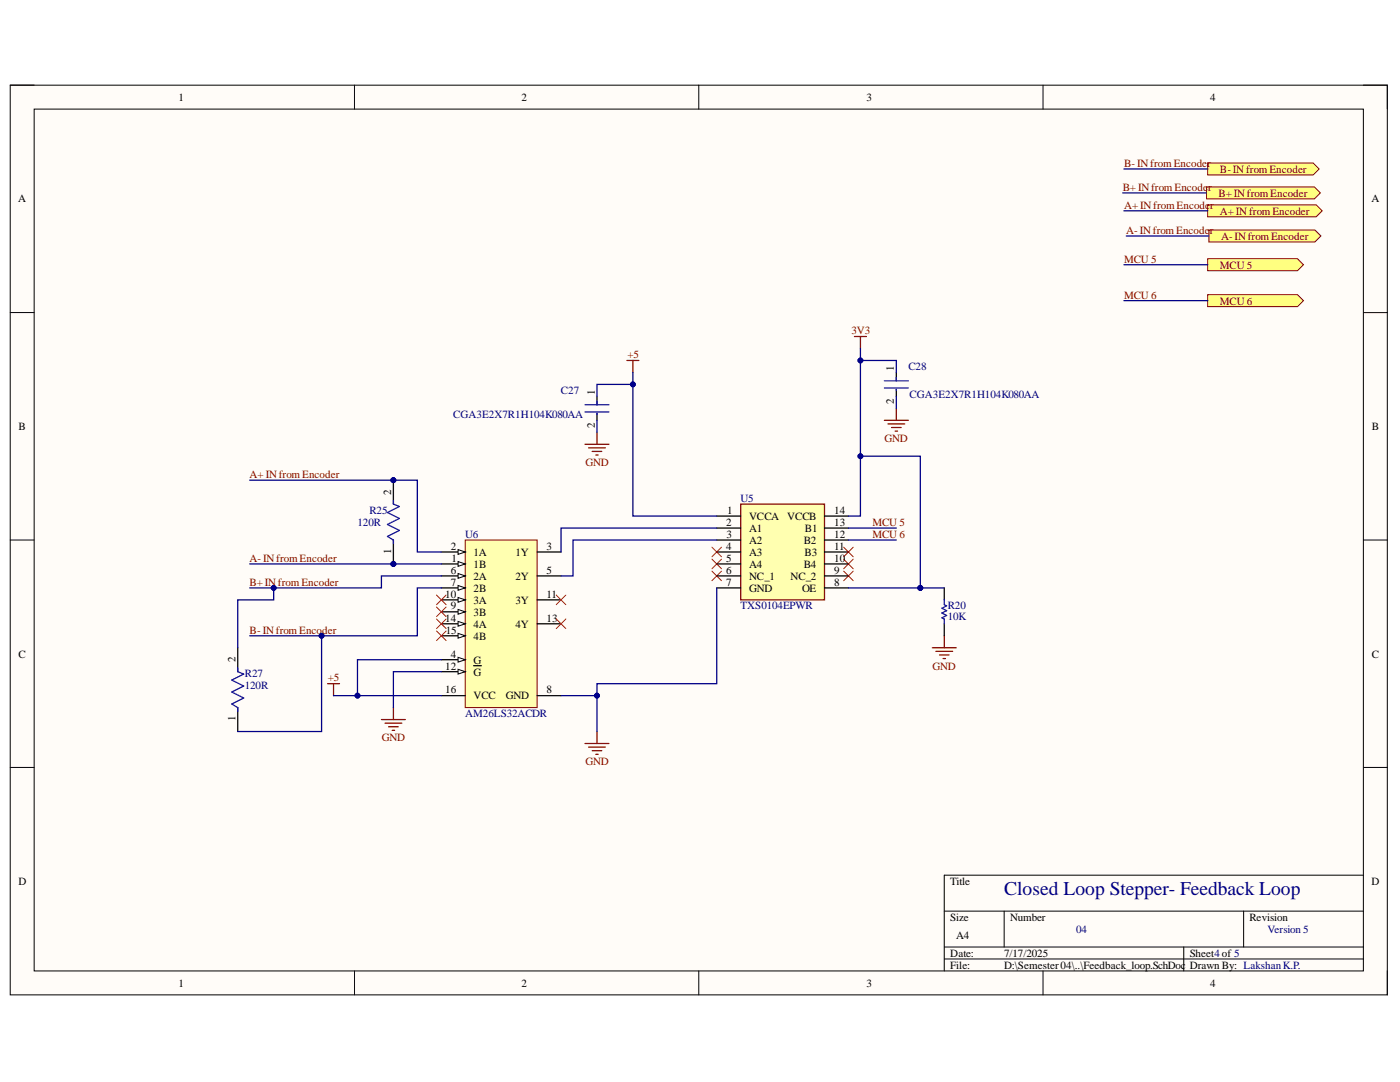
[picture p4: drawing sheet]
<svg xmlns="http://www.w3.org/2000/svg" width="279mm" height="216mm" viewBox="0 0 279 216" stroke-linecap="round" stroke-linejoin="round" font-family="sans-serif">
<defs><g id="words">
<text font-size="3.9" fill="#000080" x="200.4" y="178.6">Closed Loop Stepper- Feedback Loop</text>
<g font-size="2.2">
<text x="35.6" y="20.1">1</text>
<text x="104.1" y="20.1">2</text>
<text x="172.9" y="20.1">3</text>
<text x="241.5" y="20.1">4</text>
<text x="3.6" y="40.4">A</text>
<text x="273.7" y="40.4">A</text>
<text x="178.4" y="74" transform="rotate(-90 178.4 74)">1</text>
<text x="118.7" y="78.9" transform="rotate(-90 118.7 78.9)">1</text>
<text x="178.4" y="80.5" transform="rotate(-90 178.4 80.5)">2</text>
<text x="3.7" y="85.8">B</text>
<text x="118.7" y="85.4" transform="rotate(-90 118.7 85.4)">2</text>
<text x="273.8" y="85.8">B</text>
<text x="78" y="98.7" transform="rotate(-90 78 98.7)">2</text>
<text x="144.9" y="105">2</text>
<text x="145" y="107.3">3</text>
<text x="145.1" y="102.5">1</text>
<text x="149.5" y="103.7">VCCA</text>
<text x="149.5" y="106.1">A1</text>
<text x="157.1" y="103.7">VCCB</text>
<text x="160.7" y="106.1">B1</text>
<text x="166.5" y="102.5">14</text>
<text x="166.5" y="105">13</text>
<text x="166.5" y="107.3">12</text>
<text x="78" y="110.5" transform="rotate(-90 78 110.5)">1</text>
<text x="90" y="109.7">2</text>
<text x="90.1" y="112.1">1</text>
<text x="94.5" y="113.3">1B</text>
<text x="94.5" y="110.9">1A</text>
<text x="102.9" y="110.9">1Y</text>
<text x="109.1" y="109.7">3</text>
<text x="144.9" y="109.7">4</text>
<text x="144.9" y="112.1">5</text>
<text x="149.5" y="108.5">A2</text>
<text x="149.5" y="110.9">A3</text>
<text x="149.5" y="113.3">A4</text>
<text x="160.4" y="108.5">B2</text>
<text x="160.4" y="113.3">B4</text>
<text x="160.6" y="110.9">B3</text>
<text x="166.5" y="109.7">11</text>
<text x="166.5" y="112.1">10</text>
<text x="88.9" y="119.2">10</text>
<text x="90" y="114.5">6</text>
<text x="90" y="116.9">7</text>
<text x="94.5" y="115.7">2A</text>
<text x="94.5" y="118.1">2B</text>
<text x="102.9" y="115.7">2Y</text>
<text x="109.1" y="114.5">5</text>
<text x="109.1" y="119.2">11</text>
<text x="144.9" y="114.5">6</text>
<text x="144.9" y="116.9">7</text>
<text x="149.5" y="115.7">NC_1</text>
<text x="149.5" y="118.1">GND</text>
<text x="157.8" y="115.7">NC_2</text>
<text x="160.1" y="118.1">OE</text>
<text x="166.5" y="114.5">9</text>
<text x="166.5" y="116.9">8</text>
<text x="88.9" y="124.1">14</text>
<text x="90" y="121.6">9</text>
<text x="94.5" y="122.9">3B</text>
<text x="94.5" y="120.4">3A</text>
<text x="94.5" y="125.2">4A</text>
<text x="102.9" y="120.4">3Y</text>
<text x="102.9" y="125.2">4Y</text>
<text x="109.1" y="124.1">13</text>
<text x="3.7" y="131.2">C</text>
<text x="88.9" y="126.4">15</text>
<text x="90" y="131.2">4</text>
<text x="94.5" y="127.6">4B</text>
<text x="273.8" y="131.2">C</text>
<text x="47" y="132.1" transform="rotate(-90 47 132.1)">2</text>
<text x="88.9" y="133.6">12</text>
<text x="94.5" y="132.4">G</text>
<text x="94.5" y="134.8">G</text>
<text x="47" y="143.9" transform="rotate(-90 47 143.9)">1</text>
<text x="88.9" y="138.3">16</text>
<text x="94.5" y="139.5">VCC</text>
<text x="101" y="139.5">GND</text>
<text x="109.1" y="138.3">8</text>
<text x="3.7" y="176.6">D</text>
<text x="189.7" y="176.6">Title</text>
<text x="273.7" y="176.6">D</text>
<text x="189.7" y="183.7">Size</text>
<text x="201.6" y="183.7">Number</text>
<text x="249.3" y="183.7">Revision</text>
<text x="189.7" y="190.9">Date:</text>
<text x="190.8" y="187.4">A4</text>
<text x="200.4" y="190.9">7/17/2025</text>
<text x="237.4" y="190.9">Sheet4of 5</text>
<text x="35.6" y="196.9">1</text>
<text x="104.1" y="196.9">2</text>
<text x="172.9" y="196.9">3</text>
<text x="189.7" y="193.3">File:</text>
<text x="200.4" y="193.3">D:\Semester04\..\Feedback_loop.SchDoc</text>
<text x="237.4" y="193.3">Drawn By: LakshanK.P.</text>
<text x="241.5" y="196.9">4</text>
</g>
<g font-size="2.2" fill="#800000">
<text x="224.3" y="33.3">B-INfrom Encoder</text>
<text x="243.4" y="34.5">B-INfrom Encoder</text>
<text x="224.1" y="38">B+INfrom Encode</text>
<text x="224.3" y="41.7">A+INfrom Encode</text>
<text x="241.1" y="38">r</text>
<text x="241.5" y="41.7">r</text>
<text x="243.2" y="39.2">B+INfrom Encoder</text>
<text x="224.7" y="46.7">A-INfrom Encode</text>
<text x="241.4" y="46.7">r</text>
<text x="243.4" y="42.9">A+INfrom Encoder</text>
<text x="243.7" y="47.8">A-INfrom Encoder</text>
<text x="224.3" y="52.4">MCU 5</text>
<text x="243.4" y="53.6">MCU 5</text>
<text x="224.3" y="59.6">MCU 6</text>
<text x="243.4" y="60.8">MCU 6</text>
<text x="125.2" y="71.5">+5</text>
<text x="170" y="66.7">3V3</text>
<text x="176.5" y="88.2">GND</text>
<text x="49.8" y="95.4">A+INfrom Encoder</text>
<text x="116.9" y="93">GND</text>
<text x="174.1" y="105">MCU 5</text>
<text x="174.1" y="107.3">MCU 6</text>
<text x="49.8" y="112.1">A-INfrom Encoder</text>
<text x="49.8" y="116.9">B+INfrom Encoder</text>
<text x="49.8" y="126.4">B-INfrom Encoder</text>
<text x="65.4" y="136">+5</text>
<text x="186.1" y="133.6">GND</text>
<text x="76.2" y="147.9">GND</text>
<text x="116.9" y="152.7">GND</text>
</g>
<g font-size="2.2" fill="#000080">
<text x="181.3" y="73.9">C28</text>
<text x="90.5" y="83.4">CGA3E2X7R1H104K080AA</text>
<text x="111.9" y="78.7">C27</text>
<text x="181.5" y="79.4">CGA3E2X7R1H104K080AA</text>
<text x="147.8" y="100.1">U5</text>
<text x="71.4" y="105">120R</text>
<text x="73.7" y="102.5">R25</text>
<text x="92.8" y="107.3">U6</text>
<text x="147.8" y="121.6">TXS0104EPWR</text>
<text x="189.1" y="121.4">R20</text>
<text x="189.1" y="123.8">10K</text>
<text x="48.9" y="135.1">R27</text>
<text x="48.9" y="137.4">120R</text>
<text x="92.8" y="143.2">AM26LS32ACDR</text>
<text x="214.8" y="186.2">04</text>
<text x="253" y="186.2">Version 5</text>
</g>
</g></defs>
<path d="M2 17h274.9v181.5h-274.9z" fill-rule="evenodd" fill="#fffcf8"/>
<path d="M2 17h274.9v181.5h-274.9z" fill="none" stroke="#000" stroke-width=".2"/>
<path d="M6.8 21.8h265.3v171.9h-265.3z" fill-rule="evenodd" fill="#fffcf8"/>
<g fill="none" stroke="#000" stroke-width=".2">
<path d="M2 17h4.8M70.7 17v4.8M139.5 17v4.8M208.2 17v4.8M272.1 17h4.8v4.8M6.8 21.8h265.3v171.9h-265.3zM2 62.4h4.8M272.1 62.4h4.8M2 107.8h4.8M272.1 107.8h4.8M2 153.1h4.8M272.1 153.1h4.8"/>
<path d="M272.1 174.6h-83.7v19.1M70.7 193.7v4.8M139.5 193.7v4.8M188.4 181.8h83.7M188.4 189h83.7M188.4 191.4h83.7M200.4 181.8v7.2M208.2 193.7v4.8M236.2 189v4.7M248.2 181.8v7.2M276.9 193.7v4.8"/>
</g>
<path d="M92.8 107.8h14.4v33.4h-14.4z" fill-rule="evenodd" fill="#ffffb0"/>
<path d="M92.8 107.8h14.4v33.4h-14.4z" fill="none" stroke="#800000" stroke-width=".2"/>
<path d="M88.1 112.5h4.7" fill="none" stroke="#000" stroke-width=".25"/>
<path d="M91.4 112.1l1.4 .4-1.4 .5z" fill="#f8fcff"/>
<path d="M91.4 112.1l1.4 .4-1.4 .5z" fill="none" stroke="#000" stroke-width=".2"/>
<path d="M88.1 110.1h4.7" fill="none" stroke="#000" stroke-width=".25"/>
<path d="M91.4 109.7l1.4 .4-1.4 .5z" fill="#f8fcff"/>
<path d="M91.4 109.7l1.4 .4-1.4 .5z" fill="none" stroke="#000" stroke-width=".2"/>
<path d="M107.2 110.1h4.8M88.1 131.6h4.7" fill="none" stroke="#000" stroke-width=".25"/>
<path d="M91.4 131.2l1.4 .4-1.4 .5z" fill="#f8fcff"/>
<path d="M91.4 131.2l1.4 .4-1.4 .5z" fill="none" stroke="#000" stroke-width=".2"/>
<path d="M88.1 114.9h4.7M107.2 114.9h4.8" fill="none" stroke="#000" stroke-width=".25"/>
<path d="M91.4 114.4l1.4 .5-1.4 .5z" fill="#f8fcff"/>
<path d="M91.4 114.4l1.4 .5-1.4 .5z" fill="none" stroke="#000" stroke-width=".2"/>
<path d="M88.1 117.3h4.7" fill="none" stroke="#000" stroke-width=".25"/>
<path d="M91.4 116.8l1.4 .5-1.4 .5z" fill="#f8fcff"/>
<path d="M91.4 116.8l1.4 .5-1.4 .5z" fill="none" stroke="#000" stroke-width=".2"/>
<path d="M88.1 122.1h4.7M107.2 138.8h4.8" fill="none" stroke="#000" stroke-width=".25"/>
<path d="M91.4 121.6l1.4 .5-1.4 .5z" fill="#f8fcff"/>
<path d="M91.4 121.6l1.4 .5-1.4 .5z" fill="none" stroke="#000" stroke-width=".2"/>
<path d="M88.1 119.7h4.7" fill="none" stroke="#000" stroke-width=".25"/>
<path d="M91.4 119.2l1.4 .5-1.4 .5z" fill="#f8fcff"/>
<path d="M91.4 119.2l1.4 .5-1.4 .5z" fill="none" stroke="#000" stroke-width=".2"/>
<path d="M107.2 119.7h4.8M88.1 134h4.7" fill="none" stroke="#000" stroke-width=".25"/>
<path d="M91.4 133.6l1.4 .4-1.4 .5z" fill="#f8fcff"/>
<path d="M91.4 133.6l1.4 .4-1.4 .5z" fill="none" stroke="#000" stroke-width=".2"/>
<path d="M88.1 124.5h4.7M94.5 132.8h1.6M107.2 124.5h4.8" fill="none" stroke="#000" stroke-width=".25"/>
<path d="M91.4 124l1.4 .5-1.4 .5z" fill="#f8fcff"/>
<path d="M91.4 124l1.4 .5-1.4 .5z" fill="none" stroke="#000" stroke-width=".2"/>
<path d="M88.1 126.9h4.7" fill="none" stroke="#000" stroke-width=".25"/>
<path d="M91.4 126.4l1.4 .5-1.4 .4z" fill="#f8fcff"/>
<path d="M91.4 126.4l1.4 .5-1.4 .4z" fill="none" stroke="#000" stroke-width=".2"/>
<path d="M119.1 79.1v1.7M178.9 74.3v1.7M178.9 77.7v1.4M119.1 82.4v1.5M188.4 117.3v2.4M88.1 138.8h4.7M188.4 124.5v2.4" fill="none" stroke="#000" stroke-width=".25"/>
<g fill="none" stroke="#800000" stroke-width=".25">
<path d="M125.1 71.9h2.4M126.3 71.9v2.4M170.5 67.1h2.4M171.7 67.1v2.4M116.8 88.6h4.7M117.5 89.4h3.3M118.2 90.1h1.9M118.9 90.8h.5M119.1 86.3v2.3M176.5 83.9h4.8M177.2 84.6h3.4M177.9 85.3h1.9"/>
<path d="M178.6 86h.5M178.9 81.5v2.4M65.4 136.4h2.4M66.6 136.4v2.4M186.1 129.3h4.7M186.8 130h3.3M187.5 130.7h1.9M188.2 131.4h.5M188.4 126.9v2.4M76.1 143.6h4.8M76.8 144.3h3.4M77.6 145h1.9"/>
<path d="M78.3 145.7h.5M78.5 141.2v2.4M116.8 148.4h4.7M117.5 149.1h3.3M118.2 149.8h1.9M118.9 150.5h.5M119.1 146v2.4"/>
</g>
<g fill="none" stroke="#f00" stroke-width=".2">
<path d="M87.1 118.7l1.9 2M89 118.7l-1.9 2M111 118.7l1.9 2M112.9 118.7l-1.9 2M142.1 109.2l1.9 1.9M142.1 111.6l1.9 1.9M142.1 114l1.9 1.9M144 109.2l-1.9 1.9M144 111.6l-1.9 1.9M144 114l-1.9 1.9M168.4 114l1.9 1.9M168.4 111.6l1.9 1.9"/>
<path d="M168.4 109.2l1.9 1.9M170.3 114l-1.9 1.9M170.3 111.6l-1.9 1.9M170.3 109.2l-1.9 1.9M87.1 123.5l1.9 1.9M87.1 125.9l1.9 1.9M87.1 121.1l1.9 1.9M89 123.5l-1.9 1.9M89 125.9l-1.9 1.9M89 121.1l-1.9 1.9M111 123.5l1.9 1.9M112.9 123.5l-1.9 1.9"/>
</g>
<path d="M176.5 76h4.8M176.5 77.4h4.8M178.9 75.3v.7M178.9 77.7v.2M116.8 80.8h4.7M116.8 82.2h4.7M119.1 80v.8M119.1 82.4v.3M188.4 119.7v1l.5 .2-.9 .5 .9 .4-.9 .5 .9 .5-.9 .5 .4 .2v1" fill="none" stroke="#00f" stroke-width=".25"/>
<path d="M147.8 100.6h16.7v19.1h-16.7z" fill-rule="evenodd" fill="#ffffb0"/>
<path d="M147.8 100.6h16.7v19.1h-16.7z" fill="none" stroke="#800000" stroke-width=".25"/>
<g fill="none" stroke="#000" stroke-width=".25">
<path d="M143 103h4.8M143 105.4h4.8M143 107.8h4.8M143 110.1h4.8M143 112.5h4.8M143 114.9h4.8M143 117.3h4.8M164.5 103h4.8M164.5 105.4h4.8M164.5 107.8h4.8M164.5 110.1h4.8M164.5 112.5h4.8"/>
<path d="M164.5 114.9h4.8M164.5 117.3h4.8"/>
</g>
<path d="M241 32.5h21.1l1.2 1.2-1.2 1.2h-21.1z" fill-rule="evenodd" fill="#ffff80"/>
<path d="M241 32.5h21.1l1.2 1.2-1.2 1.2h-21.1z" fill="none" stroke="#800000" stroke-width=".2"/>
<path d="M240.8 37.3h21.5l1.2 1.2-1.2 1.2h-21.5z" fill-rule="evenodd" fill="#ffff80"/>
<path d="M240.8 37.3h21.5l1.2 1.2-1.2 1.2h-21.5z" fill="none" stroke="#800000" stroke-width=".2"/>
<path d="M241 40.9h21.7l1.2 1.2-1.2 1.2h-21.7z" fill-rule="evenodd" fill="#ffff80"/>
<path d="M241 40.9h21.7l1.2 1.2-1.2 1.2h-21.7z" fill="none" stroke="#800000" stroke-width=".2"/>
<path d="M241.3 45.9h21.1l1.2 1.2-1.2 1.2h-21.1z" fill-rule="evenodd" fill="#ffff80"/>
<path d="M241.3 45.9h21.1l1.2 1.2-1.2 1.2h-21.1z" fill="none" stroke="#800000" stroke-width=".2"/>
<circle cx="78.5" cy="112.5" r=".48" fill="#000080"/>
<circle cx="78.5" cy="112.5" r=".48" fill="none" stroke="#000080" stroke-width=".2"/>
<circle cx="78.5" cy="95.8" r=".48" fill="#000080"/>
<circle cx="78.5" cy="95.8" r=".48" fill="none" stroke="#000080" stroke-width=".2"/>
<path d="M78.5 107.8v4.7" fill="none" stroke="#000" stroke-width=".25"/>
<circle cx="78.5" cy="112.5" r=".48" fill="#000080"/>
<circle cx="78.5" cy="112.5" r=".48" fill="none" stroke="#000080" stroke-width=".2"/>
<path d="M78.5 95.8v4.8" fill="none" stroke="#000" stroke-width=".25"/>
<circle cx="78.5" cy="95.8" r=".48" fill="#000080"/>
<circle cx="78.5" cy="95.8" r=".48" fill="none" stroke="#000080" stroke-width=".2"/>
<path d="M78.5 99.9v.7l1.2 .5-2.4 1.2 2.4 1.2-2.4 1.1 2.4 1.2-2.4 1.2 1.2 .8v.7M47.4 133.3v.7l1.2 .5-2.3 1.2 2.3 1.2-2.3 1.2 2.3 1.2-2.3 1.2 1.1 .7v.7" fill="none" stroke="#00f" stroke-width=".25"/>
<path d="M47.4 129.3v4.7M47.4 141.2v4.8" fill="none" stroke="#000" stroke-width=".25"/>
<path d="M143 107.8h-28.6v7.1h-2.4M88.1 131.6h-16.8v7.2" fill="none" stroke="#000080" stroke-width=".25"/>
<circle cx="71.3" cy="138.8" r=".48" fill="#000080"/>
<circle cx="71.3" cy="138.8" r=".48" fill="none" stroke="#000080" stroke-width=".2"/>
<path d="M66.6 138.8h21.5" fill="none" stroke="#000080" stroke-width=".25"/>
<circle cx="71.3" cy="138.8" r=".48" fill="#000080"/>
<circle cx="71.3" cy="138.8" r=".48" fill="none" stroke="#000080" stroke-width=".2"/>
<path d="M112 138.8h7.1v7.2" fill="none" stroke="#000080" stroke-width=".25"/>
<circle cx="119.1" cy="138.8" r=".48" fill="#000080"/>
<circle cx="119.1" cy="138.8" r=".48" fill="none" stroke="#000080" stroke-width=".2"/>
<path d="M143 117.3v19.1h-23.9v2.4" fill="none" stroke="#000080" stroke-width=".25"/>
<circle cx="119.1" cy="138.8" r=".48" fill="#000080"/>
<circle cx="119.1" cy="138.8" r=".48" fill="none" stroke="#000080" stroke-width=".2"/>
<path d="M171.7 71.9h7.2v2.4" fill="none" stroke="#000080" stroke-width=".25"/>
<circle cx="171.7" cy="71.9" r=".48" fill="#000080"/>
<circle cx="171.7" cy="71.9" r=".48" fill="none" stroke="#000080" stroke-width=".2"/>
<path d="M126.3 76.7h-7.2v2.4" fill="none" stroke="#000080" stroke-width=".25"/>
<circle cx="126.3" cy="76.7" r=".48" fill="#000080"/>
<circle cx="126.3" cy="76.7" r=".48" fill="none" stroke="#000080" stroke-width=".2"/>
<path d="M169.3 117.3h14.4" fill="none" stroke="#000080" stroke-width=".25"/>
<circle cx="183.7" cy="117.3" r=".48" fill="#000080"/>
<circle cx="183.7" cy="117.3" r=".48" fill="none" stroke="#000080" stroke-width=".2"/>
<path d="M171.7 91h12v26.3" fill="none" stroke="#000080" stroke-width=".25"/>
<circle cx="183.7" cy="117.3" r=".48" fill="#000080"/>
<circle cx="183.7" cy="117.3" r=".48" fill="none" stroke="#000080" stroke-width=".2"/>
<circle cx="171.7" cy="91" r=".48" fill="#000080"/>
<circle cx="171.7" cy="91" r=".48" fill="none" stroke="#000080" stroke-width=".2"/>
<path d="M178.9 79.1v2.4M119.1 83.9v2.4M88.1 117.3h-4.8v9.6h-33.5M169.3 105.4h9.6M169.3 107.8h9.6" fill="none" stroke="#000080" stroke-width=".25"/>
<circle cx="64.2" cy="126.9" r=".48" fill="#000080"/>
<circle cx="64.2" cy="126.9" r=".48" fill="none" stroke="#000080" stroke-width=".2"/>
<path d="M88.1 114.9h-12v2.4h-26.3" fill="none" stroke="#000080" stroke-width=".25"/>
<circle cx="54.6" cy="117.3" r=".48" fill="#000080"/>
<circle cx="54.6" cy="117.3" r=".48" fill="none" stroke="#000080" stroke-width=".2"/>
<path d="M126.3 74.3v28.7h16.7" fill="none" stroke="#000080" stroke-width=".25"/>
<circle cx="126.3" cy="76.7" r=".48" fill="#000080"/>
<circle cx="126.3" cy="76.7" r=".48" fill="none" stroke="#000080" stroke-width=".2"/>
<path d="M171.7 69.5v33.5h-2.4" fill="none" stroke="#000080" stroke-width=".25"/>
<circle cx="171.7" cy="91" r=".48" fill="#000080"/>
<circle cx="171.7" cy="91" r=".48" fill="none" stroke="#000080" stroke-width=".2"/>
<circle cx="171.7" cy="71.9" r=".48" fill="#000080"/>
<circle cx="171.7" cy="71.9" r=".48" fill="none" stroke="#000080" stroke-width=".2"/>
<path d="M143 105.4h-31v4.7M183.7 117.3h4.7" fill="none" stroke="#000080" stroke-width=".25"/>
<circle cx="183.7" cy="117.3" r=".48" fill="#000080"/>
<circle cx="183.7" cy="117.3" r=".48" fill="none" stroke="#000080" stroke-width=".2"/>
<path d="M224.1 38.5h16.7M224.3 33.7h16.7M224.3 42.1h16.7M49.8 112.5h38.3M88.1 134h-9.6v7.2" fill="none" stroke="#000080" stroke-width=".25"/>
<circle cx="78.5" cy="112.5" r=".48" fill="#000080"/>
<circle cx="78.5" cy="112.5" r=".48" fill="none" stroke="#000080" stroke-width=".2"/>
<path d="M49.8 95.8h33.5v14.3h4.8" fill="none" stroke="#000080" stroke-width=".25"/>
<circle cx="78.5" cy="95.8" r=".48" fill="#000080"/>
<circle cx="78.5" cy="95.8" r=".48" fill="none" stroke="#000080" stroke-width=".2"/>
<path d="M54.6 117.3v2.4h-7.2v9.6" fill="none" stroke="#000080" stroke-width=".25"/>
<circle cx="54.6" cy="117.3" r=".48" fill="#000080"/>
<circle cx="54.6" cy="117.3" r=".48" fill="none" stroke="#000080" stroke-width=".2"/>
<path d="M64.2 126.9v19.1h-16.8" fill="none" stroke="#000080" stroke-width=".25"/>
<circle cx="64.2" cy="126.9" r=".48" fill="#000080"/>
<circle cx="64.2" cy="126.9" r=".48" fill="none" stroke="#000080" stroke-width=".2"/>
<path d="M224.8 47.1h16.5" fill="none" stroke="#000080" stroke-width=".25"/>
<path d="M241 51.6h17.9l1.2 1.2-1.2 1.2h-17.9z" fill-rule="evenodd" fill="#ffff80"/>
<path d="M241 51.6h17.9l1.2 1.2-1.2 1.2h-17.9z" fill="none" stroke="#800000" stroke-width=".2"/>
<path d="M241 58.8h17.9l1.2 1.2-1.2 1.2h-17.9z" fill-rule="evenodd" fill="#ffff80"/>
<path d="M241 58.8h17.9l1.2 1.2-1.2 1.2h-17.9z" fill="none" stroke="#800000" stroke-width=".2"/>
<path d="M224.3 52.8h16.7M224.3 60h16.7" fill="none" stroke="#000080" stroke-width=".25"/>
<use href="#words"/>
</svg>
